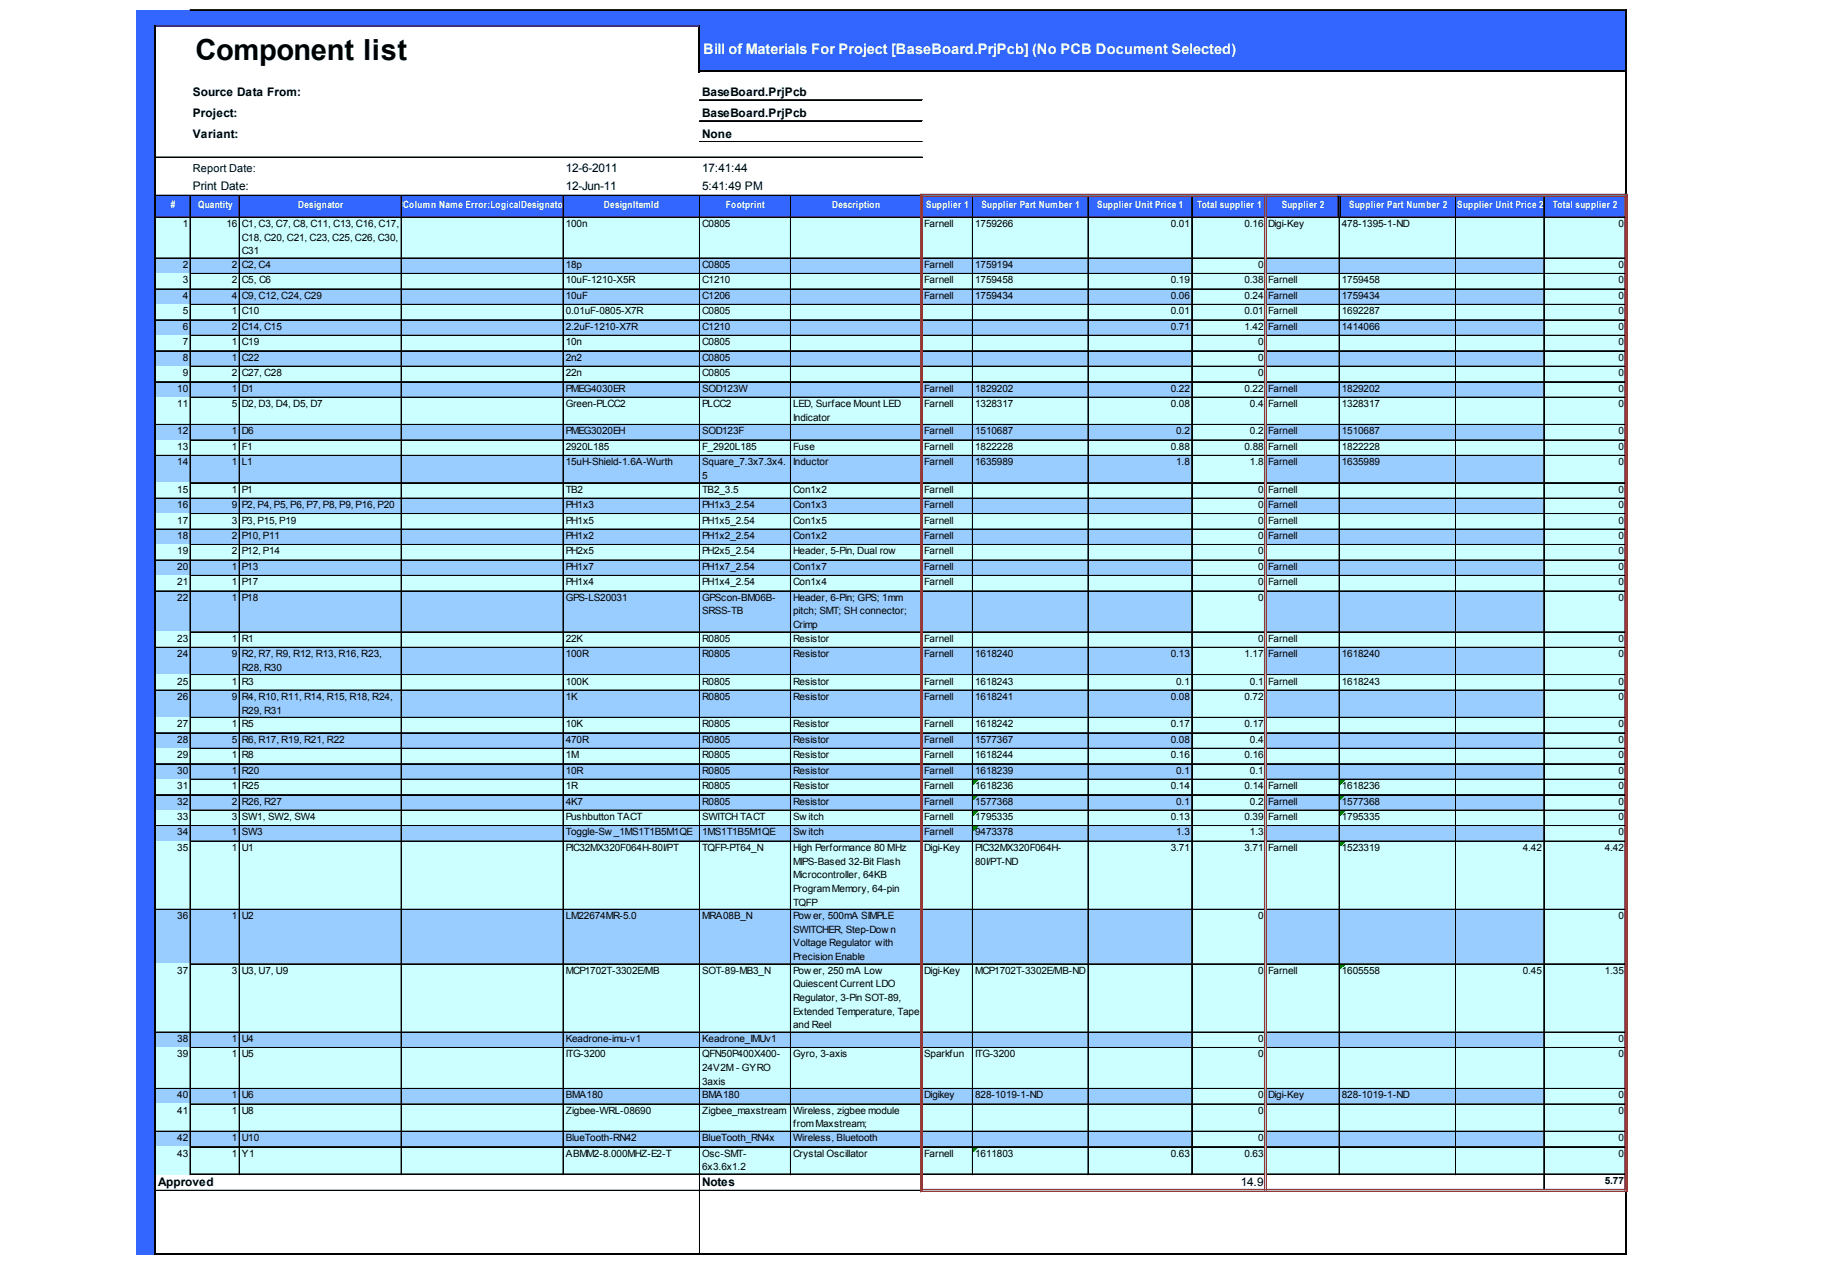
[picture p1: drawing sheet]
<svg xmlns="http://www.w3.org/2000/svg" width="291mm" height="204mm" viewBox="0 0 291 204" stroke-linecap="round" stroke-linejoin="round" font-family="sans-serif">
<defs><g id="words">
<text font-size="4.6" x="31.1" y="9.5">Component list</text>
<text font-size="2.3" fill="#fff" x="111.9" y="8.5">Bill of Materials For Project [BaseBoard.PrjPcb] (No PCB Document Selected)</text>
<g font-size="1.9">
<text x="30.7" y="15.2">Source Data From:</text>
<text x="111.7" y="15.2">BaseBoard.PrjPcb</text>
<text x="30.7" y="18.6">Project:</text>
<text x="30.7" y="21.9">Variant:</text>
<text x="111.7" y="18.6">BaseBoard.PrjPcb</text>
<text x="111.7" y="21.9">None</text>
<text x="90" y="27.4">12-6-2011</text>
<text x="111.7" y="27.4">17:41:44</text>
<text x="30.7" y="30.3">Print Date:</text>
<text x="90" y="30.3">12-Jun-11</text>
<text x="111.7" y="30.3">5:41:49 PM</text>
<text x="25.2" y="188.6">Approved</text>
<text x="111.7" y="188.6">Notes</text>
<text x="197.4" y="188.6">14.9</text>
</g>
<text font-size="1.7" x="30.7" y="27.4">Report Date:</text>
<g font-size="1.6" fill="#fff">
<text x="27.2" y="33.1">#</text>
<text x="31.5" y="33.1">Quantity</text>
<text x="47.5" y="33.1">Designator</text>
<text x="63.4" y="33.1">#Column Name Error:LogicalDesignator</text>
<text x="96.1" y="33.1">DesignItemId</text>
<text x="115.5" y="33.1">Footprint</text>
<text x="132.4" y="33.1">Description</text>
<text x="147.4" y="33.1">Supplier 1</text>
<text x="156.2" y="33.1">Supplier Part Number 1</text>
<text x="174.6" y="33.1">Supplier Unit Price 1</text>
<text x="190.5" y="33.1">Total supplier 1</text>
<text x="204" y="33.1">Supplier 2</text>
<text x="214.7" y="33.1">Supplier Part Number 2</text>
<text x="231.9" y="33.1">Supplier Unit Price 2</text>
<text x="247.1" y="33.1">Total supplier 2</text>
</g>
<g font-size="1.6">
<text x="29.1" y="36.1">1</text>
<text x="36" y="36.1">16</text>
<text x="38.5" y="36.1">C1, C3, C7, C8, C11, C13, C16, C17,</text>
<text x="38.5" y="38.3">C18, C20, C21, C23, C25, C26, C30,</text>
<text x="38.5" y="40.4">C31</text>
<text x="90" y="36.1">100n</text>
<text x="111.7" y="36.1">C0805</text>
<text x="147.1" y="36.1">Farnell</text>
<text x="155.2" y="36.1">1759266</text>
<text x="186.3" y="36.1">0.01</text>
<text x="198" y="36.1">0.16</text>
<text x="201.8" y="36.1">Digi-Key</text>
<text x="213.5" y="36.1">478-1395-1-ND</text>
<text x="257.5" y="36.1">0</text>
<text x="29.1" y="42.6">2</text>
<text x="29.1" y="45.1">3</text>
<text x="29.1" y="47.5">4</text>
<text x="36.9" y="42.6">2</text>
<text x="36.9" y="45.1">2</text>
<text x="36.9" y="47.5">4</text>
<text x="38.5" y="42.6">C2, C4</text>
<text x="38.5" y="45.1">C5, C6</text>
<text x="38.5" y="47.5">C9, C12, C24, C29</text>
<text x="90" y="42.6">18p</text>
<text x="90" y="45.1">10uF-1210-X5R</text>
<text x="90" y="47.5">10uF</text>
<text x="111.7" y="42.6">C0805</text>
<text x="111.7" y="45.1">C1210</text>
<text x="111.7" y="47.5">C1206</text>
<text x="147.1" y="42.6">Farnell</text>
<text x="147.1" y="45.1">Farnell</text>
<text x="147.1" y="47.5">Farnell</text>
<text x="155.2" y="42.6">1759194</text>
<text x="155.2" y="45.1">1759458</text>
<text x="155.2" y="47.5">1759434</text>
<text x="186.3" y="45.1">0.19</text>
<text x="186.3" y="47.5">0.06</text>
<text x="198" y="45.1">0.38</text>
<text x="198" y="47.5">0.24</text>
<text x="200.2" y="42.6">0</text>
<text x="201.8" y="45.1">Farnell</text>
<text x="201.8" y="47.5">Farnell</text>
<text x="213.5" y="45.1">1759458</text>
<text x="213.5" y="47.5">1759434</text>
<text x="257.5" y="42.6">0</text>
<text x="257.5" y="45.1">0</text>
<text x="257.5" y="47.5">0</text>
<text x="29.1" y="50">5</text>
<text x="29.1" y="52.4">6</text>
<text x="36.9" y="50">1</text>
<text x="36.9" y="52.4">2</text>
<text x="38.5" y="50">C10</text>
<text x="38.5" y="52.4">C14, C15</text>
<text x="90" y="50">0.01uF-0805-X7R</text>
<text x="90" y="52.4">2.2uF-1210-X7R</text>
<text x="111.7" y="50">C0805</text>
<text x="111.7" y="52.4">C1210</text>
<text x="186.3" y="50">0.01</text>
<text x="186.3" y="52.4">0.71</text>
<text x="198" y="50">0.01</text>
<text x="198" y="52.4">1.42</text>
<text x="201.8" y="50">Farnell</text>
<text x="201.8" y="52.4">Farnell</text>
<text x="213.5" y="50">1692287</text>
<text x="213.5" y="52.4">1414066</text>
<text x="257.5" y="50">0</text>
<text x="257.5" y="52.4">0</text>
<text x="29.1" y="54.9">7</text>
<text x="29.1" y="57.4">8</text>
<text x="29.1" y="59.8">9</text>
<text x="36.9" y="54.9">1</text>
<text x="36.9" y="57.4">1</text>
<text x="36.9" y="59.8">2</text>
<text x="38.5" y="54.9">C19</text>
<text x="38.5" y="57.4">C22</text>
<text x="38.5" y="59.8">C27, C28</text>
<text x="90" y="54.9">10n</text>
<text x="90" y="57.4">2n2</text>
<text x="90" y="59.8">22n</text>
<text x="111.7" y="54.9">C0805</text>
<text x="111.7" y="57.4">C0805</text>
<text x="111.7" y="59.8">C0805</text>
<text x="200.2" y="54.9">0</text>
<text x="200.2" y="57.4">0</text>
<text x="200.2" y="59.8">0</text>
<text x="257.5" y="54.9">0</text>
<text x="257.5" y="57.4">0</text>
<text x="257.5" y="59.8">0</text>
<text x="28.2" y="62.3">10</text>
<text x="28.2" y="64.7">11</text>
<text x="36.9" y="62.3">1</text>
<text x="36.9" y="64.7">5</text>
<text x="38.5" y="62.3">D1</text>
<text x="38.5" y="64.7">D2, D3, D4, D5, D7</text>
<text x="90" y="62.3">PMEG4030ER</text>
<text x="90" y="64.7">Green-PLCC2</text>
<text x="111.7" y="62.3">SOD123W</text>
<text x="111.7" y="64.7">PLCC2</text>
<text x="126.2" y="64.7">LED, Surface Mount LED</text>
<text x="147.1" y="62.3">Farnell</text>
<text x="147.1" y="64.7">Farnell</text>
<text x="155.2" y="62.3">1829202</text>
<text x="155.2" y="64.7">1328317</text>
<text x="186.3" y="62.3">0.22</text>
<text x="186.3" y="64.7">0.08</text>
<text x="198" y="62.3">0.22</text>
<text x="198.9" y="64.7">0.4</text>
<text x="201.8" y="62.3">Farnell</text>
<text x="201.8" y="64.7">Farnell</text>
<text x="213.5" y="62.3">1829202</text>
<text x="213.5" y="64.7">1328317</text>
<text x="257.5" y="62.3">0</text>
<text x="257.5" y="64.7">0</text>
<text x="28.2" y="69.1">12</text>
<text x="28.2" y="71.5">13</text>
<text x="36.9" y="69.1">1</text>
<text x="36.9" y="71.5">1</text>
<text x="38.5" y="69.1">D6</text>
<text x="38.5" y="71.5">F1</text>
<text x="90" y="69.1">PMEG3020EH</text>
<text x="90" y="71.5">2920L185</text>
<text x="111.7" y="69.1">SOD123F</text>
<text x="111.7" y="71.5">F_2920L185</text>
<text x="126.2" y="66.9">Indicator</text>
<text x="126.2" y="71.5">Fuse</text>
<text x="147.1" y="69.1">Farnell</text>
<text x="147.1" y="71.5">Farnell</text>
<text x="155.2" y="69.1">1510687</text>
<text x="155.2" y="71.5">1822228</text>
<text x="186.3" y="71.5">0.88</text>
<text x="187.2" y="69.1">0.2</text>
<text x="198" y="71.5">0.88</text>
<text x="198.9" y="69.1">0.2</text>
<text x="201.8" y="69.1">Farnell</text>
<text x="201.8" y="71.5">Farnell</text>
<text x="213.5" y="69.1">1510687</text>
<text x="213.5" y="71.5">1822228</text>
<text x="257.5" y="69.1">0</text>
<text x="257.5" y="71.5">0</text>
<text x="28.2" y="74">14</text>
<text x="36.9" y="74">1</text>
<text x="38.5" y="74">L1</text>
<text x="90" y="74">15uH-Shield-1.6A-Wurth</text>
<text x="111.7" y="74">Square_7.3x7.3x4.</text>
<text x="111.7" y="76.2">5</text>
<text x="126.2" y="74">Inductor</text>
<text x="147.1" y="74">Farnell</text>
<text x="155.2" y="74">1635989</text>
<text x="187.2" y="74">1.8</text>
<text x="198.9" y="74">1.8</text>
<text x="201.8" y="74">Farnell</text>
<text x="213.5" y="74">1635989</text>
<text x="257.5" y="74">0</text>
<text x="28.2" y="78.3">15</text>
<text x="28.2" y="80.8">16</text>
<text x="28.2" y="83.3">17</text>
<text x="36.9" y="78.3">1</text>
<text x="36.9" y="80.8">9</text>
<text x="36.9" y="83.3">3</text>
<text x="38.5" y="78.3">P1</text>
<text x="38.5" y="80.8">P2, P4, P5, P6, P7, P8, P9, P16, P20</text>
<text x="38.5" y="83.3">P3, P15, P19</text>
<text x="90" y="78.3">TB2</text>
<text x="90" y="80.8">PH1x3</text>
<text x="90" y="83.3">PH1x5</text>
<text x="111.7" y="78.3">TB2_3.5</text>
<text x="111.7" y="80.8">PH1x3_2.54</text>
<text x="111.7" y="83.3">PH1x5_2.54</text>
<text x="126.2" y="78.3">Con1x2</text>
<text x="126.2" y="80.8">Con1x3</text>
<text x="126.2" y="83.3">Con1x5</text>
<text x="147.1" y="78.3">Farnell</text>
<text x="147.1" y="80.8">Farnell</text>
<text x="147.1" y="83.3">Farnell</text>
<text x="200.2" y="78.3">0</text>
<text x="200.2" y="80.8">0</text>
<text x="200.2" y="83.3">0</text>
<text x="201.8" y="78.3">Farnell</text>
<text x="201.8" y="80.8">Farnell</text>
<text x="201.8" y="83.3">Farnell</text>
<text x="257.5" y="78.3">0</text>
<text x="257.5" y="80.8">0</text>
<text x="257.5" y="83.3">0</text>
<text x="28.2" y="85.7">18</text>
<text x="28.2" y="88.2">19</text>
<text x="36.9" y="85.7">2</text>
<text x="36.9" y="88.2">2</text>
<text x="38.5" y="85.7">P10, P11</text>
<text x="38.5" y="88.2">P12, P14</text>
<text x="90" y="85.7">PH1x2</text>
<text x="90" y="88.2">PH2x5</text>
<text x="111.7" y="85.7">PH1x2_2.54</text>
<text x="111.7" y="88.2">PH2x5_2.54</text>
<text x="126.2" y="85.7">Con1x2</text>
<text x="126.2" y="88.2">Header, 5-Pin, Dual row</text>
<text x="147.1" y="85.7">Farnell</text>
<text x="147.1" y="88.2">Farnell</text>
<text x="200.2" y="85.7">0</text>
<text x="200.2" y="88.2">0</text>
<text x="201.8" y="85.7">Farnell</text>
<text x="257.5" y="85.7">0</text>
<text x="257.5" y="88.2">0</text>
<text x="28.2" y="90.6">20</text>
<text x="28.2" y="93.1">21</text>
<text x="28.2" y="95.6">22</text>
<text x="36.9" y="90.6">1</text>
<text x="36.9" y="93.1">1</text>
<text x="36.9" y="95.6">1</text>
<text x="38.5" y="90.6">P13</text>
<text x="38.5" y="93.1">P17</text>
<text x="38.5" y="95.6">P18</text>
<text x="90" y="90.6">PH1x7</text>
<text x="90" y="93.1">PH1x4</text>
<text x="90" y="95.6">GPS-LS20031</text>
<text x="111.7" y="90.6">PH1x7_2.54</text>
<text x="111.7" y="93.1">PH1x4_2.54</text>
<text x="111.7" y="95.6">GPScon-BM06B-</text>
<text x="126.2" y="90.6">Con1x7</text>
<text x="126.2" y="93.1">Con1x4</text>
<text x="126.2" y="95.6">Header, 6-Pin; GPS; 1mm</text>
<text x="147.1" y="90.6">Farnell</text>
<text x="147.1" y="93.1">Farnell</text>
<text x="200.2" y="90.6">0</text>
<text x="200.2" y="93.1">0</text>
<text x="200.2" y="95.6">0</text>
<text x="201.8" y="90.6">Farnell</text>
<text x="201.8" y="93.1">Farnell</text>
<text x="257.5" y="90.6">0</text>
<text x="257.5" y="93.1">0</text>
<text x="257.5" y="95.6">0</text>
<text x="111.7" y="97.7">SRSS-TB</text>
<text x="126.2" y="97.7">pitch; SMT; SH connector;</text>
<text x="126.2" y="99.9">Crimp</text>
<text x="28.2" y="102.1">23</text>
<text x="28.2" y="104.5">24</text>
<text x="36.9" y="102.1">1</text>
<text x="36.9" y="104.5">9</text>
<text x="38.5" y="102.1">R1</text>
<text x="38.5" y="104.5">R2, R7, R9, R12, R13, R16, R23,</text>
<text x="38.5" y="106.7">R28, R30</text>
<text x="90" y="102.1">22K</text>
<text x="90" y="104.5">100R</text>
<text x="111.7" y="102.1">R0805</text>
<text x="111.7" y="104.5">R0805</text>
<text x="126.2" y="102.1">Resistor</text>
<text x="126.2" y="104.5">Resistor</text>
<text x="147.1" y="102.1">Farnell</text>
<text x="147.1" y="104.5">Farnell</text>
<text x="155.2" y="104.5">1618240</text>
<text x="186.3" y="104.5">0.13</text>
<text x="198" y="104.5">1.17</text>
<text x="200.2" y="102.1">0</text>
<text x="201.8" y="102.1">Farnell</text>
<text x="201.8" y="104.5">Farnell</text>
<text x="213.5" y="104.5">1618240</text>
<text x="257.5" y="102.1">0</text>
<text x="257.5" y="104.5">0</text>
<text x="28.2" y="108.9">25</text>
<text x="28.2" y="111.3">26</text>
<text x="36.9" y="108.9">1</text>
<text x="36.9" y="111.3">9</text>
<text x="38.5" y="108.9">R3</text>
<text x="38.5" y="111.3">R4, R10, R11, R14, R15, R18, R24,</text>
<text x="38.5" y="113.5">R29, R31</text>
<text x="90" y="108.9">100K</text>
<text x="90" y="111.3">1K</text>
<text x="111.7" y="108.9">R0805</text>
<text x="111.7" y="111.3">R0805</text>
<text x="126.2" y="108.9">Resistor</text>
<text x="126.2" y="111.3">Resistor</text>
<text x="147.1" y="108.9">Farnell</text>
<text x="147.1" y="111.3">Farnell</text>
<text x="155.2" y="108.9">1618243</text>
<text x="155.2" y="111.3">1618241</text>
<text x="186.3" y="111.3">0.08</text>
<text x="187.2" y="108.9">0.1</text>
<text x="198" y="111.3">0.72</text>
<text x="198.9" y="108.9">0.1</text>
<text x="201.8" y="108.9">Farnell</text>
<text x="213.5" y="108.9">1618243</text>
<text x="257.5" y="108.9">0</text>
<text x="257.5" y="111.3">0</text>
<text x="28.2" y="115.7">27</text>
<text x="28.2" y="118.1">28</text>
<text x="36.9" y="115.7">1</text>
<text x="36.9" y="118.1">5</text>
<text x="38.5" y="115.7">R5</text>
<text x="38.5" y="118.1">R6, R17, R19, R21, R22</text>
<text x="90" y="115.7">10K</text>
<text x="90" y="118.1">470R</text>
<text x="111.7" y="115.7">R0805</text>
<text x="111.7" y="118.1">R0805</text>
<text x="126.2" y="115.7">Resistor</text>
<text x="126.2" y="118.1">Resistor</text>
<text x="147.1" y="115.7">Farnell</text>
<text x="147.1" y="118.1">Farnell</text>
<text x="155.2" y="115.7">1618242</text>
<text x="155.2" y="118.1">1577367</text>
<text x="186.3" y="115.7">0.17</text>
<text x="186.3" y="118.1">0.08</text>
<text x="198" y="115.7">0.17</text>
<text x="198.9" y="118.1">0.4</text>
<text x="257.5" y="115.7">0</text>
<text x="257.5" y="118.1">0</text>
<text x="28.2" y="120.6">29</text>
<text x="28.2" y="123">30</text>
<text x="28.2" y="125.5">31</text>
<text x="36.9" y="120.6">1</text>
<text x="36.9" y="123">1</text>
<text x="36.9" y="125.5">1</text>
<text x="38.5" y="120.6">R8</text>
<text x="38.5" y="123">R20</text>
<text x="38.5" y="125.5">R25</text>
<text x="90" y="120.6">1M</text>
<text x="90" y="123">10R</text>
<text x="90" y="125.5">1R</text>
<text x="111.7" y="120.6">R0805</text>
<text x="111.7" y="123">R0805</text>
<text x="111.7" y="125.5">R0805</text>
<text x="126.2" y="120.6">Resistor</text>
<text x="126.2" y="123">Resistor</text>
<text x="126.2" y="125.5">Resistor</text>
<text x="147.1" y="120.6">Farnell</text>
<text x="147.1" y="123">Farnell</text>
<text x="147.1" y="125.5">Farnell</text>
<text x="155.2" y="120.6">1618244</text>
<text x="155.2" y="123">1618239</text>
<text x="155.2" y="125.5">1618236</text>
<text x="186.3" y="120.6">0.16</text>
<text x="186.3" y="125.5">0.14</text>
<text x="187.2" y="123">0.1</text>
<text x="198" y="120.6">0.16</text>
<text x="198" y="125.5">0.14</text>
<text x="198.9" y="123">0.1</text>
<text x="201.8" y="125.5">Farnell</text>
<text x="213.5" y="125.5">1618236</text>
<text x="257.5" y="120.6">0</text>
<text x="257.5" y="123">0</text>
<text x="257.5" y="125.5">0</text>
<text x="28.2" y="128">32</text>
<text x="28.2" y="130.4">33</text>
<text x="36.9" y="128">2</text>
<text x="36.9" y="130.4">3</text>
<text x="38.5" y="128">R26, R27</text>
<text x="38.5" y="130.4">SW1, SW2, SW4</text>
<text x="90" y="128">4K7</text>
<text x="90" y="130.4">Pushbutton TACT</text>
<text x="111.7" y="128">R0805</text>
<text x="111.7" y="130.4">SWITCHTACT</text>
<text x="126.2" y="128">Resistor</text>
<text x="126.2" y="130.4">Sw itch</text>
<text x="147.1" y="128">Farnell</text>
<text x="147.1" y="130.4">Farnell</text>
<text x="155.2" y="128">1577368</text>
<text x="155.2" y="130.4">1795335</text>
<text x="186.3" y="130.4">0.13</text>
<text x="187.2" y="128">0.1</text>
<text x="198" y="130.4">0.39</text>
<text x="198.9" y="128">0.2</text>
<text x="201.8" y="128">Farnell</text>
<text x="201.8" y="130.4">Farnell</text>
<text x="213.5" y="128">1577368</text>
<text x="213.5" y="130.4">1795335</text>
<text x="257.5" y="128">0</text>
<text x="257.5" y="130.4">0</text>
<text x="28.2" y="132.9">34</text>
<text x="28.2" y="135.3">35</text>
<text x="36.9" y="132.9">1</text>
<text x="36.9" y="135.3">1</text>
<text x="38.5" y="132.9">SW3</text>
<text x="38.5" y="135.3">U1</text>
<text x="90" y="132.9">Toggle-Sw _1MS1T1B5M1QE</text>
<text x="90" y="135.3">PIC32MX320F064H-80I/PT</text>
<text x="111.7" y="132.9">1MS1T1B5M1QE</text>
<text x="111.7" y="135.3">TQFP-PT64_N</text>
<text x="126.2" y="132.9">Sw itch</text>
<text x="126.2" y="135.3">High Performance 80 MHz</text>
<text x="126.2" y="137.5">MIPS-Based 32-Bit Flash</text>
<text x="147.1" y="132.9">Farnell</text>
<text x="147.1" y="135.3">Digi-Key</text>
<text x="155.2" y="132.9">9473378</text>
<text x="155.2" y="135.3">PIC32MX320F064H-</text>
<text x="155.2" y="137.5">80I/PT-ND</text>
<text x="186.3" y="135.3">3.71</text>
<text x="187.2" y="132.9">1.3</text>
<text x="198" y="135.3">3.71</text>
<text x="198.9" y="132.9">1.3</text>
<text x="201.8" y="135.3">Farnell</text>
<text x="213.5" y="135.3">1523319</text>
<text x="242.3" y="135.3">4.42</text>
<text x="255.4" y="135.3">4.42</text>
<text x="257.5" y="132.9">0</text>
<text x="126.2" y="139.7">Microcontroller, 64KB</text>
<text x="126.2" y="141.9">ProgramMemory, 64-pin</text>
<text x="28.2" y="146.2">36</text>
<text x="36.9" y="146.2">1</text>
<text x="38.5" y="146.2">U2</text>
<text x="90" y="146.2">LM22674MR-5.0</text>
<text x="111.7" y="146.2">MRA08B_N</text>
<text x="126.2" y="144">TQFP</text>
<text x="126.2" y="146.2">Pow er, 500mA SIMPLE</text>
<text x="126.2" y="148.4">SWITCHER, Step-Dow n</text>
<text x="200.2" y="146.2">0</text>
<text x="257.5" y="146.2">0</text>
<text x="28.2" y="154.9">37</text>
<text x="36.9" y="154.9">3</text>
<text x="38.5" y="154.9">U3, U7, U9</text>
<text x="90" y="154.9">MCP1702T-3302E/MB</text>
<text x="111.7" y="154.9">SOT-89-MB3_N</text>
<text x="126.2" y="150.5">Voltage Regulator with</text>
<text x="126.2" y="152.7">Precision Enable</text>
<text x="126.2" y="154.9">Pow er, 250 mA Low</text>
<text x="147.1" y="154.9">Digi-Key</text>
<text x="155.2" y="154.9">MCP1702T-3302E/MB-ND</text>
<text x="200.2" y="154.9">0</text>
<text x="201.8" y="154.9">Farnell</text>
<text x="213.5" y="154.9">1605558</text>
<text x="242.3" y="154.9">0.45</text>
<text x="255.4" y="154.9">1.35</text>
<text x="126.2" y="157">Quiescent Current LDO</text>
<text x="126.2" y="159.2">Regulator, 3-Pin SOT-89,</text>
<text x="126.2" y="161.4">Extended Temperature, Tape</text>
<text x="28.2" y="165.7">38</text>
<text x="36.9" y="165.7">1</text>
<text x="38.5" y="165.7">U4</text>
<text x="90" y="165.7">Keadrone-imu-v1</text>
<text x="111.7" y="165.7">Keadrone_IMUv1</text>
<text x="126.2" y="163.6">and Reel</text>
<text x="200.2" y="165.7">0</text>
<text x="257.5" y="165.7">0</text>
<text x="28.2" y="168.2">39</text>
<text x="36.9" y="168.2">1</text>
<text x="38.5" y="168.2">U5</text>
<text x="90" y="168.2">ITG-3200</text>
<text x="111.7" y="168.2">QFN50P400X400-</text>
<text x="111.7" y="170.4">24V2M - GYRO</text>
<text x="111.7" y="172.5">3axis</text>
<text x="126.2" y="168.2">Gyro, 3-axis</text>
<text x="147.1" y="168.2">Sparkfun</text>
<text x="155.2" y="168.2">ITG-3200</text>
<text x="200.2" y="168.2">0</text>
<text x="257.5" y="168.2">0</text>
<text x="28.2" y="174.7">40</text>
<text x="28.2" y="177.2">41</text>
<text x="36.9" y="174.7">1</text>
<text x="36.9" y="177.2">1</text>
<text x="38.5" y="174.7">U6</text>
<text x="38.5" y="177.2">U8</text>
<text x="90" y="174.7">BMA180</text>
<text x="90" y="177.2">Zigbee-WRL-08690</text>
<text x="111.7" y="174.7">BMA180</text>
<text x="111.7" y="177.2">Zigbee_maxstream</text>
<text x="126.2" y="177.2">Wireless, zigbee module</text>
<text x="126.2" y="179.3">fromMaxstream;</text>
<text x="147.1" y="174.7">Digikey</text>
<text x="155.2" y="174.7">828-1019-1-ND</text>
<text x="200.2" y="174.7">0</text>
<text x="200.2" y="177.2">0</text>
<text x="201.8" y="174.7">Digi-Key</text>
<text x="213.5" y="174.7">828-1019-1-ND</text>
<text x="257.5" y="174.7">0</text>
<text x="257.5" y="177.2">0</text>
<text x="28.2" y="181.5">42</text>
<text x="28.2" y="184">43</text>
<text x="36.9" y="181.5">1</text>
<text x="36.9" y="184">1</text>
<text x="38.5" y="181.5">U10</text>
<text x="38.5" y="184">Y1</text>
<text x="90" y="181.5">BlueTooth-RN42</text>
<text x="90" y="184">ABMM2-8.000MHZ-E2-T</text>
<text x="111.7" y="181.5">BlueTooth_RN4x</text>
<text x="111.7" y="184">Osc-SMT-</text>
<text x="126.2" y="181.5">Wireless, Bluetooth</text>
<text x="126.2" y="184">Crystal Oscillator</text>
<text x="147.1" y="184">Farnell</text>
<text x="155.2" y="184">1611803</text>
<text x="186.3" y="184">0.63</text>
<text x="198" y="184">0.63</text>
<text x="200.2" y="181.5">0</text>
<text x="257.5" y="181.5">0</text>
<text x="257.5" y="184">0</text>
<text x="111.7" y="186.1">6x3.6x1.2</text>
<text x="255.4" y="188.3">5.77</text>
</g>
</g></defs>
<g fill="#36f">
<path d="M21.6 1.6h237.2v2.7h-237.2z"/>
<path d="M21.6 4.1h3.3v7.4h-3.3z"/>
</g>
<path d="M24.7 4.1h86.7v7.4h-86.7z" fill="#fff"/>
<g fill="#36f">
<path d="M111.3 4.1h147.5v7.4h-147.5z"/>
<path d="M21.6 11.4h3.3v19.8h-3.3z"/>
</g>
<path d="M24.7 11.4h234.1v19.8h-234.1z" fill="#fff"/>
<g fill="#36f">
<path d="M21.6 31h237.2v3.7h-237.2z"/>
<path d="M21.6 34.5h3.3v6.7h-3.3z"/>
</g>
<path d="M24.7 34.5h234.1v6.7h-234.1z" fill="#cff"/>
<path d="M21.6 41h3.3v2.6h-3.3z" fill="#36f"/>
<path d="M24.7 41h165.1v2.6h-165.1z" fill="#9cf"/>
<path d="M189.6 41h11.9v2.6h-11.9z" fill="#cff"/>
<path d="M201.4 41h44.4v2.6h-44.4z" fill="#9cf"/>
<path d="M245.7 41h13.1v2.6h-13.1z" fill="#cff"/>
<path d="M21.6 43.5h3.3v2.6h-3.3z" fill="#36f"/>
<path d="M24.7 43.5h234.1v2.6h-234.1z" fill="#cff"/>
<path d="M21.6 45.9h3.3v2.6h-3.3z" fill="#36f"/>
<path d="M24.7 45.9h165.1v2.6h-165.1z" fill="#9cf"/>
<path d="M189.6 45.9h11.9v2.6h-11.9z" fill="#cff"/>
<path d="M201.4 45.9h44.4v2.6h-44.4z" fill="#9cf"/>
<path d="M245.7 45.9h13.1v2.6h-13.1z" fill="#cff"/>
<path d="M21.6 48.4h3.3v2.6h-3.3z" fill="#36f"/>
<path d="M24.7 48.4h234.1v2.6h-234.1z" fill="#cff"/>
<path d="M21.6 50.9h3.3v2.6h-3.3z" fill="#36f"/>
<path d="M24.7 50.9h165.1v2.6h-165.1z" fill="#9cf"/>
<path d="M189.6 50.9h11.9v2.6h-11.9z" fill="#cff"/>
<path d="M201.4 50.9h44.4v2.6h-44.4z" fill="#9cf"/>
<path d="M245.7 50.9h13.1v2.6h-13.1z" fill="#cff"/>
<path d="M21.6 53.3h3.3v2.6h-3.3z" fill="#36f"/>
<path d="M24.7 53.3h234.1v2.6h-234.1z" fill="#cff"/>
<path d="M21.6 55.8h3.3v2.6h-3.3z" fill="#36f"/>
<path d="M24.7 55.8h165.1v2.6h-165.1z" fill="#9cf"/>
<path d="M189.6 55.8h11.9v2.6h-11.9z" fill="#cff"/>
<path d="M201.4 55.8h44.4v2.6h-44.4z" fill="#9cf"/>
<path d="M245.7 55.8h13.1v2.6h-13.1z" fill="#cff"/>
<path d="M21.6 58.2h3.3v2.6h-3.3z" fill="#36f"/>
<path d="M24.7 58.2h234.1v2.6h-234.1z" fill="#cff"/>
<path d="M21.6 60.7h3.3v2.6h-3.3z" fill="#36f"/>
<path d="M24.7 60.7h165.1v2.6h-165.1z" fill="#9cf"/>
<path d="M189.6 60.7h11.9v2.6h-11.9z" fill="#cff"/>
<path d="M201.4 60.7h44.4v2.6h-44.4z" fill="#9cf"/>
<path d="M245.7 60.7h13.1v2.6h-13.1z" fill="#cff"/>
<path d="M21.6 63.2h3.3v4.4h-3.3z" fill="#36f"/>
<path d="M24.7 63.2h234.1v4.4h-234.1z" fill="#cff"/>
<path d="M21.6 67.5h3.3v2.6h-3.3z" fill="#36f"/>
<path d="M24.7 67.5h165.1v2.6h-165.1z" fill="#9cf"/>
<path d="M189.6 67.5h11.9v2.6h-11.9z" fill="#cff"/>
<path d="M201.4 67.5h44.4v2.6h-44.4z" fill="#9cf"/>
<path d="M245.7 67.5h13.1v2.6h-13.1z" fill="#cff"/>
<path d="M21.6 70h3.3v2.6h-3.3z" fill="#36f"/>
<path d="M24.7 70h234.1v2.6h-234.1z" fill="#cff"/>
<path d="M21.6 72.4h3.3v4.5h-3.3z" fill="#36f"/>
<path d="M24.7 72.4h165.1v4.5h-165.1z" fill="#9cf"/>
<path d="M189.6 72.4h11.9v4.5h-11.9z" fill="#cff"/>
<path d="M201.4 72.4h44.4v4.5h-44.4z" fill="#9cf"/>
<path d="M245.7 72.4h13.1v4.5h-13.1z" fill="#cff"/>
<path d="M21.6 76.8h3.3v2.6h-3.3z" fill="#36f"/>
<path d="M24.7 76.8h234.1v2.6h-234.1z" fill="#cff"/>
<path d="M21.6 79.2h3.3v2.6h-3.3z" fill="#36f"/>
<path d="M24.7 79.2h165.1v2.6h-165.1z" fill="#9cf"/>
<path d="M189.6 79.2h11.9v2.6h-11.9z" fill="#cff"/>
<path d="M201.4 79.2h44.4v2.6h-44.4z" fill="#9cf"/>
<path d="M245.7 79.2h13.1v2.6h-13.1z" fill="#cff"/>
<path d="M21.6 81.7h3.3v2.6h-3.3z" fill="#36f"/>
<path d="M24.7 81.7h234.1v2.6h-234.1z" fill="#cff"/>
<path d="M21.6 84.1h3.3v2.6h-3.3z" fill="#36f"/>
<path d="M24.7 84.1h165.1v2.6h-165.1z" fill="#9cf"/>
<path d="M189.6 84.1h11.9v2.6h-11.9z" fill="#cff"/>
<path d="M201.4 84.1h44.4v2.6h-44.4z" fill="#9cf"/>
<path d="M245.7 84.1h13.1v2.6h-13.1z" fill="#cff"/>
<path d="M21.6 86.6h3.3v2.6h-3.3z" fill="#36f"/>
<path d="M24.7 86.6h234.1v2.6h-234.1z" fill="#cff"/>
<path d="M21.6 89.1h3.3v2.6h-3.3z" fill="#36f"/>
<path d="M24.7 89.1h165.1v2.6h-165.1z" fill="#9cf"/>
<path d="M189.6 89.1h11.9v2.6h-11.9z" fill="#cff"/>
<path d="M201.4 89.1h44.4v2.6h-44.4z" fill="#9cf"/>
<path d="M245.7 89.1h13.1v2.6h-13.1z" fill="#cff"/>
<path d="M21.6 91.5h3.3v2.6h-3.3z" fill="#36f"/>
<path d="M24.7 91.5h234.1v2.6h-234.1z" fill="#cff"/>
<path d="M21.6 94h3.3v6.6h-3.3z" fill="#36f"/>
<path d="M24.7 94h165.1v6.6h-165.1z" fill="#9cf"/>
<path d="M189.6 94h11.9v6.6h-11.9z" fill="#cff"/>
<path d="M201.4 94h44.4v6.6h-44.4z" fill="#9cf"/>
<path d="M245.7 94h13.1v6.6h-13.1z" fill="#cff"/>
<path d="M21.6 100.5h3.3v2.6h-3.3z" fill="#36f"/>
<path d="M24.7 100.5h234.1v2.6h-234.1z" fill="#cff"/>
<path d="M21.6 102.9h3.3v4.5h-3.3z" fill="#36f"/>
<path d="M24.7 102.9h165.1v4.5h-165.1z" fill="#9cf"/>
<path d="M189.6 102.9h11.9v4.5h-11.9z" fill="#cff"/>
<path d="M201.4 102.9h44.4v4.5h-44.4z" fill="#9cf"/>
<path d="M245.7 102.9h13.1v4.5h-13.1z" fill="#cff"/>
<path d="M21.6 107.3h3.3v2.6h-3.3z" fill="#36f"/>
<path d="M24.7 107.3h234.1v2.6h-234.1z" fill="#cff"/>
<path d="M21.6 109.7h3.3v4.5h-3.3z" fill="#36f"/>
<path d="M24.7 109.7h165.1v4.5h-165.1z" fill="#9cf"/>
<path d="M189.6 109.7h11.9v4.5h-11.9z" fill="#cff"/>
<path d="M201.4 109.7h44.4v4.5h-44.4z" fill="#9cf"/>
<path d="M245.7 109.7h13.1v4.5h-13.1z" fill="#cff"/>
<path d="M21.6 114.1h3.3v2.6h-3.3z" fill="#36f"/>
<path d="M24.7 114.1h234.1v2.6h-234.1z" fill="#cff"/>
<path d="M21.6 116.5h3.3v2.6h-3.3z" fill="#36f"/>
<path d="M24.7 116.5h165.1v2.6h-165.1z" fill="#9cf"/>
<path d="M189.6 116.5h11.9v2.6h-11.9z" fill="#cff"/>
<path d="M201.4 116.5h44.4v2.6h-44.4z" fill="#9cf"/>
<path d="M245.7 116.5h13.1v2.6h-13.1z" fill="#cff"/>
<path d="M21.6 119h3.3v2.6h-3.3z" fill="#36f"/>
<path d="M24.7 119h234.1v2.6h-234.1z" fill="#cff"/>
<path d="M21.6 121.5h3.3v2.6h-3.3z" fill="#36f"/>
<path d="M24.7 121.5h165.1v2.6h-165.1z" fill="#9cf"/>
<path d="M189.6 121.5h11.9v2.6h-11.9z" fill="#cff"/>
<path d="M201.4 121.5h44.4v2.6h-44.4z" fill="#9cf"/>
<path d="M245.7 121.5h13.1v2.6h-13.1z" fill="#cff"/>
<path d="M21.6 123.9h3.3v2.6h-3.3z" fill="#36f"/>
<path d="M24.7 123.9h234.1v2.6h-234.1z" fill="#cff"/>
<path d="M154.9 124.1h.7" fill="none" stroke="#008000" stroke-width=".16"/>
<path d="M154.9 124.1h.7v.1h-.7z" fill="#008000"/>
<path d="M154.9 124.2h.6" fill="none" stroke="#008000" stroke-width=".16"/>
<path d="M154.9 124.2h.6v.2h-.6z" fill="#008000"/>
<path d="M154.9 124.4h.4" fill="none" stroke="#008000" stroke-width=".16"/>
<path d="M154.9 124.4h.4v.1h-.4z" fill="#008000"/>
<path d="M154.9 124.5h.3" fill="none" stroke="#008000" stroke-width=".16"/>
<path d="M154.9 124.5h.3v.1h-.3z" fill="#008000"/>
<path d="M154.9 124.6h.1" fill="none" stroke="#008000" stroke-width=".16"/>
<path d="M154.9 124.6h.1v.2h-.1z" fill="#008000"/>
<path d="M213.2 124.1h.7" fill="none" stroke="#008000" stroke-width=".16"/>
<path d="M213.2 124.1h.7v.1h-.7z" fill="#008000"/>
<path d="M213.2 124.2h.6" fill="none" stroke="#008000" stroke-width=".16"/>
<path d="M213.2 124.2h.6v.2h-.6z" fill="#008000"/>
<path d="M213.2 124.4h.5" fill="none" stroke="#008000" stroke-width=".16"/>
<path d="M213.2 124.4h.5v.1h-.5z" fill="#008000"/>
<path d="M213.2 124.5h.3" fill="none" stroke="#008000" stroke-width=".16"/>
<path d="M213.2 124.5h.3v.1h-.3z" fill="#008000"/>
<path d="M213.2 124.6h.2" fill="none" stroke="#008000" stroke-width=".16"/>
<path d="M213.2 124.6h.2v.2h-.2z" fill="#008000"/>
<path d="M21.6 126.4h3.3v2.6h-3.3z" fill="#36f"/>
<path d="M24.7 126.4h165.1v2.6h-165.1z" fill="#9cf"/>
<path d="M189.6 126.4h11.9v2.6h-11.9z" fill="#cff"/>
<path d="M201.4 126.4h44.4v2.6h-44.4z" fill="#9cf"/>
<path d="M245.7 126.4h13.1v2.6h-13.1z" fill="#cff"/>
<path d="M154.9 126.5h.7" fill="none" stroke="#008000" stroke-width=".16"/>
<path d="M154.9 126.5h.7v.2h-.7z" fill="#008000"/>
<path d="M154.9 126.7h.6" fill="none" stroke="#008000" stroke-width=".16"/>
<path d="M154.9 126.7h.6v.1h-.6z" fill="#008000"/>
<path d="M154.9 126.8h.4" fill="none" stroke="#008000" stroke-width=".16"/>
<path d="M154.9 126.8h.4v.2h-.4z" fill="#008000"/>
<path d="M154.9 127h.3" fill="none" stroke="#008000" stroke-width=".16"/>
<path d="M154.9 127h.3v.1h-.3z" fill="#008000"/>
<path d="M154.9 127.1h.1" fill="none" stroke="#008000" stroke-width=".16"/>
<path d="M154.9 127.1h.1v.2h-.1z" fill="#008000"/>
<path d="M213.2 126.5h.7" fill="none" stroke="#008000" stroke-width=".16"/>
<path d="M213.2 126.5h.7v.2h-.7z" fill="#008000"/>
<path d="M213.2 126.7h.6" fill="none" stroke="#008000" stroke-width=".16"/>
<path d="M213.2 126.7h.6v.1h-.6z" fill="#008000"/>
<path d="M213.2 126.8h.5" fill="none" stroke="#008000" stroke-width=".16"/>
<path d="M213.2 126.8h.5v.2h-.5z" fill="#008000"/>
<path d="M213.2 127h.3" fill="none" stroke="#008000" stroke-width=".16"/>
<path d="M213.2 127h.3v.1h-.3z" fill="#008000"/>
<path d="M213.2 127.1h.2" fill="none" stroke="#008000" stroke-width=".16"/>
<path d="M213.2 127.1h.2v.2h-.2z" fill="#008000"/>
<path d="M21.6 128.8h3.3v2.6h-3.3z" fill="#36f"/>
<path d="M24.7 128.8h234.1v2.6h-234.1z" fill="#cff"/>
<path d="M154.9 129h.7" fill="none" stroke="#008000" stroke-width=".16"/>
<path d="M154.9 129h.7v.1h-.7z" fill="#008000"/>
<path d="M154.9 129.1h.6" fill="none" stroke="#008000" stroke-width=".16"/>
<path d="M154.9 129.1h.6v.2h-.6z" fill="#008000"/>
<path d="M154.9 129.3h.4" fill="none" stroke="#008000" stroke-width=".16"/>
<path d="M154.9 129.3h.4v.1h-.4z" fill="#008000"/>
<path d="M154.9 129.4h.3" fill="none" stroke="#008000" stroke-width=".16"/>
<path d="M154.9 129.4h.3v.2h-.3z" fill="#008000"/>
<path d="M154.9 129.6h.1" fill="none" stroke="#008000" stroke-width=".16"/>
<path d="M154.9 129.6h.1v.1h-.1z" fill="#008000"/>
<path d="M213.2 129h.7" fill="none" stroke="#008000" stroke-width=".16"/>
<path d="M213.2 129h.7v.1h-.7z" fill="#008000"/>
<path d="M213.2 129.1h.6" fill="none" stroke="#008000" stroke-width=".16"/>
<path d="M213.2 129.1h.6v.2h-.6z" fill="#008000"/>
<path d="M213.2 129.3h.5" fill="none" stroke="#008000" stroke-width=".16"/>
<path d="M213.2 129.3h.5v.1h-.5z" fill="#008000"/>
<path d="M213.2 129.4h.3" fill="none" stroke="#008000" stroke-width=".16"/>
<path d="M213.2 129.4h.3v.2h-.3z" fill="#008000"/>
<path d="M213.2 129.6h.2" fill="none" stroke="#008000" stroke-width=".16"/>
<path d="M213.2 129.6h.2v.1h-.2z" fill="#008000"/>
<path d="M21.6 131.3h3.3v2.6h-3.3z" fill="#36f"/>
<path d="M24.7 131.3h165.1v2.6h-165.1z" fill="#9cf"/>
<path d="M189.6 131.3h11.9v2.6h-11.9z" fill="#cff"/>
<path d="M201.4 131.3h44.4v2.6h-44.4z" fill="#9cf"/>
<path d="M245.7 131.3h13.1v2.6h-13.1z" fill="#cff"/>
<path d="M154.9 131.4h.7" fill="none" stroke="#008000" stroke-width=".16"/>
<path d="M154.9 131.4h.7v.2h-.7z" fill="#008000"/>
<path d="M154.9 131.6h.6" fill="none" stroke="#008000" stroke-width=".16"/>
<path d="M154.9 131.6h.6v.1h-.6z" fill="#008000"/>
<path d="M154.9 131.7h.4" fill="none" stroke="#008000" stroke-width=".16"/>
<path d="M154.9 131.7h.4v.2h-.4z" fill="#008000"/>
<path d="M154.9 131.9h.3" fill="none" stroke="#008000" stroke-width=".16"/>
<path d="M154.9 131.9h.3v.1h-.3z" fill="#008000"/>
<path d="M154.9 132h.1" fill="none" stroke="#008000" stroke-width=".16"/>
<path d="M154.9 132h.1v.2h-.1z" fill="#008000"/>
<path d="M21.6 133.8h3.3v11h-3.3z" fill="#36f"/>
<path d="M24.7 133.8h234.1v11h-234.1z" fill="#cff"/>
<path d="M213.2 133.9h.7" fill="none" stroke="#008000" stroke-width=".16"/>
<path d="M213.2 133.9h.7v.2h-.7z" fill="#008000"/>
<path d="M213.2 134.1h.6" fill="none" stroke="#008000" stroke-width=".16"/>
<path d="M213.2 134.1h.6v.1h-.6z" fill="#008000"/>
<path d="M213.2 134.2h.5" fill="none" stroke="#008000" stroke-width=".16"/>
<path d="M213.2 134.2h.5v.1h-.5z" fill="#008000"/>
<path d="M213.2 134.3h.3" fill="none" stroke="#008000" stroke-width=".16"/>
<path d="M213.2 134.3h.3v.2h-.3z" fill="#008000"/>
<path d="M213.2 134.5h.2" fill="none" stroke="#008000" stroke-width=".16"/>
<path d="M213.2 134.5h.2v.1h-.2z" fill="#008000"/>
<path d="M21.6 144.6h3.3v8.8h-3.3z" fill="#36f"/>
<path d="M24.7 144.6h165.1v8.8h-165.1z" fill="#9cf"/>
<path d="M189.6 144.6h11.9v8.8h-11.9z" fill="#cff"/>
<path d="M201.4 144.6h44.4v8.8h-44.4z" fill="#9cf"/>
<path d="M245.7 144.6h13.1v8.8h-13.1z" fill="#cff"/>
<path d="M21.6 153.3h3.3v11h-3.3z" fill="#36f"/>
<path d="M24.7 153.3h234.1v11h-234.1z" fill="#cff"/>
<path d="M213.2 153.4h.7" fill="none" stroke="#008000" stroke-width=".16"/>
<path d="M213.2 153.4h.7v.2h-.7z" fill="#008000"/>
<path d="M213.2 153.6h.6" fill="none" stroke="#008000" stroke-width=".16"/>
<path d="M213.2 153.6h.6v.1h-.6z" fill="#008000"/>
<path d="M213.2 153.7h.5" fill="none" stroke="#008000" stroke-width=".16"/>
<path d="M213.2 153.7h.5v.2h-.5z" fill="#008000"/>
<path d="M213.2 153.9h.3" fill="none" stroke="#008000" stroke-width=".16"/>
<path d="M213.2 153.9h.3v.1h-.3z" fill="#008000"/>
<path d="M213.2 154h.2" fill="none" stroke="#008000" stroke-width=".16"/>
<path d="M213.2 154h.2v.2h-.2z" fill="#008000"/>
<path d="M21.6 164.1h3.3v2.6h-3.3z" fill="#36f"/>
<path d="M24.7 164.1h165.1v2.6h-165.1z" fill="#9cf"/>
<path d="M189.6 164.1h11.9v2.6h-11.9z" fill="#cff"/>
<path d="M201.4 164.1h44.4v2.6h-44.4z" fill="#9cf"/>
<path d="M245.7 164.1h13.1v2.6h-13.1z" fill="#cff"/>
<path d="M21.6 166.6h3.3v6.7h-3.3z" fill="#36f"/>
<path d="M24.7 166.6h234.1v6.7h-234.1z" fill="#cff"/>
<path d="M21.6 173.1h3.3v2.6h-3.3z" fill="#36f"/>
<path d="M24.7 173.1h165.1v2.6h-165.1z" fill="#9cf"/>
<path d="M189.6 173.1h11.9v2.6h-11.9z" fill="#cff"/>
<path d="M201.4 173.1h44.4v2.6h-44.4z" fill="#9cf"/>
<path d="M245.7 173.1h13.1v2.6h-13.1z" fill="#cff"/>
<path d="M21.6 175.6h3.3v4.5h-3.3z" fill="#36f"/>
<path d="M24.7 175.6h234.1v4.5h-234.1z" fill="#cff"/>
<path d="M21.6 179.9h3.3v2.6h-3.3z" fill="#36f"/>
<path d="M24.7 179.9h165.1v2.6h-165.1z" fill="#9cf"/>
<path d="M189.6 179.9h11.9v2.6h-11.9z" fill="#cff"/>
<path d="M201.4 179.9h44.4v2.6h-44.4z" fill="#9cf"/>
<path d="M245.7 179.9h13.1v2.6h-13.1z" fill="#cff"/>
<path d="M21.6 182.4h3.3v4.5h-3.3z" fill="#36f"/>
<path d="M24.7 182.4h234.1v4.5h-234.1z" fill="#cff"/>
<path d="M154.9 182.5h.7" fill="none" stroke="#008000" stroke-width=".16"/>
<path d="M154.9 182.5h.7v.2h-.7z" fill="#008000"/>
<path d="M154.9 182.7h.6" fill="none" stroke="#008000" stroke-width=".16"/>
<path d="M154.9 182.7h.6v.1h-.6z" fill="#008000"/>
<path d="M154.9 182.8h.4" fill="none" stroke="#008000" stroke-width=".16"/>
<path d="M154.9 182.8h.4v.2h-.4z" fill="#008000"/>
<path d="M154.9 183h.3" fill="none" stroke="#008000" stroke-width=".16"/>
<path d="M154.9 183h.3v.1h-.3z" fill="#008000"/>
<path d="M154.9 183.1h.1" fill="none" stroke="#008000" stroke-width=".16"/>
<path d="M154.9 183.1h.1v.1h-.1z" fill="#008000"/>
<path d="M21.6 186.7h3.3v2.8h-3.3z" fill="#36f"/>
<path d="M245.7 186.7h13.1v2.8h-13.1z" fill="#fff"/>
<path d="M21.6 189.3h3.3v10.3h-3.3z" fill="#36f"/>
<path d="M111.3 4v7.5" fill="none" stroke="#000" stroke-width=".29"/>
<path d="M24.9 31h121.6M24.9 31.1h121.6" fill="none" stroke="#000" stroke-width=".16"/>
<path d="M146.5 30.9h.4" fill="none" stroke="#953735" stroke-width=".16"/>
<path d="M146.5 30.9h.4v.1h-.4z" fill="#953735"/>
<path d="M146.8 31.2h.1" fill="none" stroke="#953735" stroke-width=".16"/>
<path d="M146.8 31.2h.1v.1h-.1z" fill="#953735"/>
<path d="M201.2 31.2h.2" fill="none" stroke="#953735" stroke-width=".16"/>
<path d="M201.2 31.2h.2v.1h-.2z" fill="#953735"/>
<path d="M146.9 30.9h54.7M146.9 31h54.3M146.9 31.2h54.3M146.9 31.3h54.3" fill="none" stroke="#953735" stroke-width=".16"/>
<path d="M201.2 30.9h.4v.1h-.4z" fill="#953735"/>
<path d="M201.6 30.9h11.8M201.6 31h11.3M201.6 31.2h11.3M201.6 31.3h11.3" fill="none" stroke="#953735" stroke-width=".16"/>
<path d="M212.9 30.9h.5v.1h-.5z" fill="#953735"/>
<path d="M201.5 31.2h.1" fill="none" stroke="#953735" stroke-width=".16"/>
<path d="M201.5 31.2h.1v.1h-.1z" fill="#953735"/>
<g fill="none" stroke="#000" stroke-width=".16">
<path d="M24.9 34.5h121.6M24.9 34.6h121.6M146.9 34.5h54.3M146.9 34.6h54.3M212.9 31.3v3.2M213 31.3v3.2M213.2 31.3v3.2M213.3 31.3v3.2M24.9 41h5.3M24.9 41.1h5.3M24.9 45.9h5.3M24.9 46h5.3"/>
<path d="M24.9 50.9h5.3M24.9 55.8h5.3M24.9 55.9h5.3M30.4 41h7.7M30.4 41.1h7.7M30.4 43.5h7.7M30.4 43.6h7.7M30.4 45.9h7.7M30.4 46h7.7M30.4 48.4h7.7M30.4 48.5h7.7M30.4 50.9h7.7"/>
<path d="M30.4 53.3h7.7M30.4 53.4h7.7M30.4 55.8h7.7M30.4 55.9h7.7M30.4 58.2h7.7M30.4 58.3h7.7M38.2 41h25.6M38.2 41.1h25.6M38.2 43.5h25.6M38.2 43.6h25.6M38.2 45.9h25.6M38.2 46h25.6"/>
<path d="M38.2 48.4h25.6M38.2 48.5h25.6M38.2 50.9h25.6M38.2 53.3h25.6M38.2 53.4h25.6M38.2 55.8h25.6M38.2 55.9h25.6M38.2 58.2h25.6M38.2 58.3h25.6M64 41h25.6M64 41.1h25.6M64 43.5h25.6"/>
<path d="M64 43.6h25.6M64 45.9h25.6M64 46h25.6M64 48.4h25.6M64 48.5h25.6M64 50.9h25.6M64 53.3h25.6M64 53.4h25.6M64 55.8h25.6M64 55.9h25.6M64 58.2h25.6M64 58.3h25.6"/>
<path d="M89.7 41h21.6M89.7 41.1h21.6M89.7 43.5h21.6M89.7 43.6h21.6M89.7 45.9h21.6M89.7 46h21.6M89.7 48.4h21.6M89.7 48.5h21.6M89.7 50.9h21.6M89.7 53.3h21.6M89.7 53.4h21.6M89.7 55.8h21.6"/>
<path d="M89.7 55.9h21.6M89.7 58.2h21.6M89.7 58.3h21.6M111.4 41h14.4M111.4 41.1h14.4M111.4 43.5h14.4M111.4 43.6h14.4M111.4 45.9h14.4M111.4 46h14.4M111.4 48.4h14.4M111.4 48.5h14.4M111.4 50.9h14.4"/>
<path d="M111.4 53.3h14.4M111.4 53.4h14.4M111.4 55.8h14.4M111.4 55.9h14.4M111.4 58.2h14.4M111.4 58.3h14.4M125.9 41h20.6M125.9 41.1h20.6M125.9 43.5h20.6M125.9 43.6h20.6M125.9 45.9h20.6M125.9 46h20.6"/>
<path d="M125.9 48.4h20.6M125.9 48.5h20.6M125.9 50.9h20.6M125.9 53.3h20.6M125.9 53.4h20.6M125.9 55.8h20.6M125.9 55.9h20.6M125.9 58.2h20.6M125.9 58.3h20.6M146.9 41h7.8M146.9 41.1h7.8M146.9 43.5h7.8"/>
<path d="M146.9 43.6h7.8M146.9 45.9h7.8M146.9 46h7.8M146.9 48.4h7.8M146.9 48.5h7.8M146.9 50.9h7.8M146.9 53.3h7.8M146.9 53.4h7.8M146.9 55.8h7.8M146.9 55.9h7.8M146.9 58.2h7.8M146.9 58.3h7.8"/>
<path d="M154.9 41h18.2M154.9 41.1h18.2M154.9 43.5h18.2M154.9 43.6h18.2M154.9 45.9h18.2M154.9 46h18.2M154.9 48.4h18.2M154.9 48.5h18.2M154.9 50.9h18.2M154.9 53.3h18.2M154.9 53.4h18.2M154.9 55.8h18.2"/>
<path d="M154.9 55.9h18.2M154.9 58.2h18.2M154.9 58.3h18.2M173.3 41h16.3M173.3 41.1h16.3M173.3 43.5h16.3M173.3 43.6h16.3M173.3 45.9h16.3M173.3 46h16.3M173.3 48.4h16.3M173.3 48.5h16.3M173.3 50.9h16.3"/>
<path d="M173.3 53.3h16.3M173.3 53.4h16.3M173.3 55.8h16.3M173.3 55.9h16.3M173.3 58.2h16.3M173.3 58.3h16.3M189.8 41h11.4M189.8 41.1h11.4M189.8 43.5h11.4M189.8 43.6h11.4M189.8 45.9h11.4M189.8 46h11.4"/>
<path d="M189.8 48.4h11.4M189.8 48.5h11.4M189.8 50.9h11.4M189.8 53.3h11.4M189.8 53.4h11.4M189.8 55.8h11.4M189.8 55.9h11.4M189.8 58.2h11.4M189.8 58.3h11.4M201.6 41h11.5M201.6 41.1h11.5M201.6 43.5h11.5"/>
<path d="M201.6 43.6h11.5M201.6 45.9h11.5M201.6 46h11.5M201.6 48.4h11.5M201.6 48.5h11.5M201.6 50.9h11.5M201.6 53.3h11.5M201.6 53.4h11.5M201.6 55.8h11.5M201.6 55.9h11.5M201.6 58.2h11.5M201.6 58.3h11.5"/>
<path d="M213.2 41h18.4M213.2 41.1h18.4M213.2 43.5h18.4M213.2 43.6h18.4M213.2 45.9h18.4M213.2 46h18.4M213.2 48.4h18.4M213.2 48.5h18.4M213.2 50.9h18.4M213.2 53.3h18.4M213.2 53.4h18.4M213.2 55.8h18.4"/>
<path d="M213.2 55.9h18.4M213.2 58.2h18.4M213.2 58.3h18.4M231.8 41h13.9M231.8 41.1h13.9M231.8 43.5h13.9M231.8 43.6h13.9M231.8 45.9h13.9M231.8 46h13.9M231.8 48.4h13.9M231.8 48.5h13.9M231.8 50.9h13.9"/>
<path d="M231.8 53.3h13.9M231.8 53.4h13.9M231.8 55.8h13.9M231.8 55.9h13.9M231.8 58.2h13.9M231.8 58.3h13.9M24.9 60.7h5.3M24.9 60.8h5.3M24.9 67.5h5.3M24.9 67.6h5.3M24.9 72.4h5.3M24.9 72.5h5.3"/>
<path d="M24.9 79.2h5.3M24.9 79.3h5.3M30.4 60.7h7.7M30.4 60.8h7.7M30.4 63.2h7.7M30.4 67.5h7.7M30.4 67.6h7.7M30.4 70h7.7M30.4 72.4h7.7M30.4 72.5h7.7M30.4 76.8h7.7M30.4 79.2h7.7"/>
<path d="M30.4 79.3h7.7M38.2 60.7h25.6M38.2 60.8h25.6M38.2 63.2h25.6M38.2 67.5h25.6M38.2 67.6h25.6M38.2 70h25.6M38.2 72.4h25.6M38.2 72.5h25.6M38.2 76.8h25.6M38.2 79.2h25.6M38.2 79.3h25.6"/>
<path d="M64 60.7h25.6M64 60.8h25.6M64 63.2h25.6M64 67.5h25.6M64 67.6h25.6M64 70h25.6M64 72.4h25.6M64 72.5h25.6M64 76.8h25.6M64 79.2h25.6M64 79.3h25.6M89.7 60.7h21.6"/>
<path d="M89.7 60.8h21.6M89.7 63.2h21.6M89.7 67.5h21.6M89.7 67.6h21.6M89.7 70h21.6M89.7 72.4h21.6M89.7 72.5h21.6M89.7 76.8h21.6M89.7 79.2h21.6M89.7 79.3h21.6M111.4 60.7h14.4M111.4 60.8h14.4"/>
<path d="M111.4 63.2h14.4M111.4 67.5h14.4M111.4 67.6h14.4M111.4 70h14.4M111.4 72.4h14.4M111.4 72.5h14.4M111.4 76.8h14.4M111.4 79.2h14.4M111.4 79.3h14.4M125.9 60.7h20.6M125.9 60.8h20.6M125.9 63.2h20.6"/>
<path d="M125.9 67.5h20.6M125.9 67.6h20.6M125.9 70h20.6M125.9 72.4h20.6M125.9 72.5h20.6M125.9 76.8h20.6M125.9 79.2h20.6M125.9 79.3h20.6M146.9 60.7h7.8M146.9 60.8h7.8M146.9 63.2h7.8M146.9 67.5h7.8"/>
<path d="M146.9 67.6h7.8M146.9 70h7.8M146.9 72.4h7.8M146.9 72.5h7.8M146.9 76.8h7.8M146.9 79.2h7.8M146.9 79.3h7.8M154.9 60.7h18.2M154.9 60.8h18.2M154.9 63.2h18.2M154.9 67.5h18.2M154.9 67.6h18.2"/>
<path d="M154.9 70h18.2M154.9 72.4h18.2M154.9 72.5h18.2M154.9 76.8h18.2M154.9 79.2h18.2M154.9 79.3h18.2M173.3 60.7h16.3M173.3 60.8h16.3M173.3 63.2h16.3M173.3 67.5h16.3M173.3 67.6h16.3M173.3 70h16.3"/>
<path d="M173.3 72.4h16.3M173.3 72.5h16.3M173.3 76.8h16.3M173.3 79.2h16.3M173.3 79.3h16.3M189.8 60.7h11.4M189.8 60.8h11.4M189.8 63.2h11.4M189.8 67.5h11.4M189.8 67.6h11.4M189.8 70h11.4M189.8 72.4h11.4"/>
<path d="M189.8 72.5h11.4M189.8 76.8h11.4M189.8 79.2h11.4M189.8 79.3h11.4M201.6 60.7h11.5M201.6 60.8h11.5M201.6 63.2h11.5M201.6 67.5h11.5M201.6 67.6h11.5M201.6 70h11.5M201.6 72.4h11.5M201.6 72.5h11.5"/>
<path d="M201.6 76.8h11.5M201.6 79.2h11.5M201.6 79.3h11.5M213.2 60.7h18.4M213.2 60.8h18.4M213.2 63.2h18.4M213.2 67.5h18.4M213.2 67.6h18.4M213.2 70h18.4M213.2 72.4h18.4M213.2 72.5h18.4M213.2 76.8h18.4"/>
<path d="M213.2 79.2h18.4M213.2 79.3h18.4M231.8 60.7h13.9M231.8 60.8h13.9M231.8 63.2h13.9M231.8 67.5h13.9M231.8 67.6h13.9M231.8 70h13.9M231.8 72.4h13.9M231.8 72.5h13.9M231.8 76.8h13.9M231.8 79.2h13.9"/>
<path d="M231.8 79.3h13.9M24.9 84.1h5.3M24.9 84.2h5.3M24.9 89.1h5.3M24.9 94h5.3M30.4 81.7h7.7M30.4 81.8h7.7M30.4 84.1h7.7M30.4 84.2h7.7M30.4 86.6h7.7M30.4 86.7h7.7M30.4 89.1h7.7"/>
<path d="M30.4 91.5h7.7M30.4 91.6h7.7M30.4 94h7.7M38.2 81.7h25.6M38.2 81.8h25.6M38.2 84.1h25.6M38.2 84.2h25.6M38.2 86.6h25.6M38.2 86.7h25.6M38.2 89.1h25.6M38.2 91.5h25.6M38.2 91.6h25.6"/>
<path d="M38.2 94h25.6M64 81.7h25.6M64 81.8h25.6M64 84.1h25.6M64 84.2h25.6M64 86.6h25.6M64 86.7h25.6M64 89.1h25.6M64 91.5h25.6M64 91.6h25.6M64 94h25.6M89.7 81.7h21.6"/>
<path d="M89.7 81.8h21.6M89.7 84.1h21.6M89.7 84.2h21.6M89.7 86.6h21.6M89.7 86.7h21.6M89.7 89.1h21.6M89.7 91.5h21.6M89.7 91.6h21.6M89.7 94h21.6M111.4 81.7h14.4M111.4 81.8h14.4M111.4 84.1h14.4"/>
<path d="M111.4 84.2h14.4M111.4 86.6h14.4M111.4 86.7h14.4M111.4 89.1h14.4M111.4 91.5h14.4M111.4 91.6h14.4M111.4 94h14.4M125.9 81.7h20.6M125.9 81.8h20.6M125.9 84.1h20.6M125.9 84.2h20.6M125.9 86.6h20.6"/>
<path d="M125.9 86.7h20.6M125.9 89.1h20.6M125.9 91.5h20.6M125.9 91.6h20.6M125.9 94h20.6M146.9 81.7h7.8M146.9 81.8h7.8M146.9 84.1h7.8M146.9 84.2h7.8M146.9 86.6h7.8M146.9 86.7h7.8M146.9 89.1h7.8"/>
<path d="M146.9 91.5h7.8M146.9 91.6h7.8M146.9 94h7.8M154.9 81.7h18.2M154.9 81.8h18.2M154.9 84.1h18.2M154.9 84.2h18.2M154.9 86.6h18.2M154.9 86.7h18.2M154.9 89.1h18.2M154.9 91.5h18.2M154.9 91.6h18.2"/>
<path d="M154.9 94h18.2M173.3 81.7h16.3M173.3 81.8h16.3M173.3 84.1h16.3M173.3 84.2h16.3M173.3 86.6h16.3M173.3 86.7h16.3M173.3 89.1h16.3M173.3 91.5h16.3M173.3 91.6h16.3M173.3 94h16.3M189.8 81.7h11.4"/>
<path d="M189.8 81.8h11.4M189.8 84.1h11.4M189.8 84.2h11.4M189.8 86.6h11.4M189.8 86.7h11.4M189.8 89.1h11.4M189.8 91.5h11.4M189.8 91.6h11.4M189.8 94h11.4M201.6 81.7h11.5M201.6 81.8h11.5M201.6 84.1h11.5"/>
<path d="M201.6 84.2h11.5M201.6 86.6h11.5M201.6 86.7h11.5M201.6 89.1h11.5M201.6 91.5h11.5M201.6 91.6h11.5M201.6 94h11.5M213.2 81.7h18.4M213.2 81.8h18.4M213.2 84.1h18.4M213.2 84.2h18.4M213.2 86.6h18.4"/>
<path d="M213.2 86.7h18.4M213.2 89.1h18.4M213.2 91.5h18.4M213.2 91.6h18.4M213.2 94h18.4M231.8 81.7h13.9M231.8 81.8h13.9M231.8 84.1h13.9M231.8 84.2h13.9M231.8 86.6h13.9M231.8 86.7h13.9M231.8 89.1h13.9"/>
<path d="M231.8 91.5h13.9M231.8 91.6h13.9M231.8 94h13.9M24.9 102.9h5.3M24.9 103h5.3M24.9 109.7h5.3M24.9 109.8h5.3M24.9 116.5h5.3M24.9 116.6h5.3M30.4 100.5h7.7M30.4 100.6h7.7M30.4 102.9h7.7"/>
<path d="M30.4 103h7.7M30.4 107.3h7.7M30.4 107.4h7.7M30.4 109.7h7.7M30.4 109.8h7.7M30.4 114.1h7.7M30.4 114.2h7.7M30.4 116.5h7.7M30.4 116.6h7.7M30.4 119h7.7M30.4 119.1h7.7M38.2 100.5h25.6"/>
<path d="M38.2 100.6h25.6M38.2 102.9h25.6M38.2 103h25.6M38.2 107.3h25.6M38.2 107.4h25.6M38.2 109.7h25.6M38.2 109.8h25.6M38.2 114.1h25.6M38.2 114.2h25.6M38.2 116.5h25.6M38.2 116.6h25.6M38.2 119h25.6"/>
<path d="M38.2 119.1h25.6M64 100.5h25.6M64 100.6h25.6M64 102.9h25.6M64 103h25.6M64 107.3h25.6M64 107.4h25.6M64 109.7h25.6M64 109.8h25.6M64 114.1h25.6M64 114.2h25.6M64 116.5h25.6"/>
<path d="M64 116.6h25.6M64 119h25.6M64 119.1h25.6M89.7 100.5h21.6M89.7 100.6h21.6M89.7 102.9h21.6M89.7 103h21.6M89.7 107.3h21.6M89.7 107.4h21.6M89.7 109.7h21.6M89.7 109.8h21.6M89.7 114.1h21.6"/>
<path d="M89.7 114.2h21.6M89.7 116.5h21.6M89.7 116.6h21.6M89.7 119h21.6M89.7 119.1h21.6M111.4 100.5h14.4M111.4 100.6h14.4M111.4 102.9h14.4M111.4 103h14.4M111.4 107.3h14.4M111.4 107.4h14.4M111.4 109.7h14.4"/>
<path d="M111.4 109.8h14.4M111.4 114.1h14.4M111.4 114.2h14.4M111.4 116.5h14.4M111.4 116.6h14.4M111.4 119h14.4M111.4 119.1h14.4M125.9 100.5h20.6M125.9 100.6h20.6M125.9 102.9h20.6M125.9 103h20.6M125.9 107.3h20.6"/>
<path d="M125.9 107.4h20.6M125.9 109.7h20.6M125.9 109.8h20.6M125.9 114.1h20.6M125.9 114.2h20.6M125.9 116.5h20.6M125.9 116.6h20.6M125.9 119h20.6M125.9 119.1h20.6M146.9 100.5h7.8M146.9 100.6h7.8M146.9 102.9h7.8"/>
<path d="M146.9 103h7.8M146.9 107.3h7.8M146.9 107.4h7.8M146.9 109.7h7.8M146.9 109.8h7.8M146.9 114.1h7.8M146.9 114.2h7.8M146.9 116.5h7.8M146.9 116.6h7.8M146.9 119h7.8M146.9 119.1h7.8M154.9 100.5h18.2"/>
<path d="M154.9 100.6h18.2M154.9 102.9h18.2M154.9 103h18.2M154.9 107.3h18.2M154.9 107.4h18.2M154.9 109.7h18.2M154.9 109.8h18.2M154.9 114.1h18.2M154.9 114.2h18.2M154.9 116.5h18.2M154.9 116.6h18.2M154.9 119h18.2"/>
<path d="M154.9 119.1h18.2M173.3 100.5h16.3M173.3 100.6h16.3M173.3 102.9h16.3M173.3 103h16.3M173.3 107.3h16.3M173.3 107.4h16.3M173.3 109.7h16.3M173.3 109.8h16.3M173.3 114.1h16.3M173.3 114.2h16.3M173.3 116.5h16.3"/>
<path d="M173.3 116.6h16.3M173.3 119h16.3M173.3 119.1h16.3M189.8 100.5h11.4M189.8 100.6h11.4M189.8 102.9h11.4M189.8 103h11.4M189.8 107.3h11.4M189.8 107.4h11.4M189.8 109.7h11.4M189.8 109.8h11.4M189.8 114.1h11.4"/>
<path d="M189.8 114.2h11.4M189.8 116.5h11.4M189.8 116.6h11.4M189.8 119h11.4M189.8 119.1h11.4M201.6 100.5h11.5M201.6 100.6h11.5M201.6 102.9h11.5M201.6 103h11.5M201.6 107.3h11.5M201.6 107.4h11.5M201.6 109.7h11.5"/>
<path d="M201.6 109.8h11.5M201.6 114.1h11.5M201.6 114.2h11.5M201.6 116.5h11.5M201.6 116.6h11.5M201.6 119h11.5M201.6 119.1h11.5M213.2 100.5h18.4M213.2 100.6h18.4M213.2 102.9h18.4M213.2 103h18.4M213.2 107.3h18.4"/>
<path d="M213.2 107.4h18.4M213.2 109.7h18.4M213.2 109.8h18.4M213.2 114.1h18.4M213.2 114.2h18.4M213.2 116.5h18.4M213.2 116.6h18.4M213.2 119h18.4M213.2 119.1h18.4M231.8 100.5h13.9M231.8 100.6h13.9M231.8 102.9h13.9"/>
<path d="M231.8 103h13.9M231.8 107.3h13.9M231.8 107.4h13.9M231.8 109.7h13.9M231.8 109.8h13.9M231.8 114.1h13.9M231.8 114.2h13.9M231.8 116.5h13.9M231.8 116.6h13.9M231.8 119h13.9M231.8 119.1h13.9M24.9 121.5h5.3"/>
<path d="M24.9 126.4h5.3M24.9 126.5h5.3M24.9 131.3h5.3M24.9 131.4h5.3M30.4 121.5h7.7M30.4 123.9h7.7M30.4 124h7.7M30.4 126.4h7.7M30.4 126.5h7.7M30.4 128.8h7.7M30.4 128.9h7.7M30.4 131.3h7.7"/>
<path d="M30.4 131.4h7.7M30.4 133.8h7.7M38.2 121.5h25.6M38.2 123.9h25.6M38.2 124h25.6M38.2 126.4h25.6M38.2 126.5h25.6M38.2 128.8h25.6M38.2 128.9h25.6M38.2 131.3h25.6M38.2 131.4h25.6M38.2 133.8h25.6"/>
<path d="M64 121.5h25.6M64 123.9h25.6M64 124h25.6M64 126.4h25.6M64 126.5h25.6M64 128.8h25.6M64 128.9h25.6M64 131.3h25.6M64 131.4h25.6M64 133.8h25.6M89.7 121.5h21.6M89.7 123.9h21.6"/>
<path d="M89.7 124h21.6M89.7 126.4h21.6M89.7 126.5h21.6M89.7 128.8h21.6M89.7 128.9h21.6M89.7 131.3h21.6M89.7 131.4h21.6M89.7 133.8h21.6M111.4 121.5h14.4M111.4 123.9h14.4M111.4 124h14.4M111.4 126.4h14.4"/>
<path d="M111.4 126.5h14.4M111.4 128.8h14.4M111.4 128.9h14.4M111.4 131.3h14.4M111.4 131.4h14.4M111.4 133.8h14.4M125.9 121.5h20.6M125.9 123.9h20.6M125.9 124h20.6M125.9 126.4h20.6M125.9 126.5h20.6M125.9 128.8h20.6"/>
<path d="M125.9 128.9h20.6M125.9 131.3h20.6M125.9 131.4h20.6M125.9 133.8h20.6M146.9 121.5h7.8M146.9 123.9h7.8M146.9 124h7.8M146.9 126.4h7.8M146.9 126.5h7.8M146.9 128.8h7.8M146.9 128.9h7.8M146.9 131.3h7.8"/>
<path d="M146.9 131.4h7.8M146.9 133.8h7.8M154.9 121.5h18.2M154.9 123.9h18.2M154.9 124h18.2M154.9 126.4h18.2M154.9 126.5h18.2M154.9 128.8h18.2M154.9 128.9h18.2M154.9 131.3h18.2M154.9 131.4h18.2M154.9 133.8h18.2"/>
<path d="M173.3 121.5h16.3M173.3 123.9h16.3M173.3 124h16.3M173.3 126.4h16.3M173.3 126.5h16.3M173.3 128.8h16.3M173.3 128.9h16.3M173.3 131.3h16.3M173.3 131.4h16.3M173.3 133.8h16.3M189.8 121.5h11.4M189.8 123.9h11.4"/>
<path d="M189.8 124h11.4M189.8 126.4h11.4M189.8 126.5h11.4M189.8 128.8h11.4M189.8 128.9h11.4M189.8 131.3h11.4M189.8 131.4h11.4M189.8 133.8h11.4M201.6 121.5h11.5M201.6 123.9h11.5M201.6 124h11.5M201.6 126.4h11.5"/>
<path d="M201.6 126.5h11.5M201.6 128.8h11.5M201.6 128.9h11.5M201.6 131.3h11.5M201.6 131.4h11.5M201.6 133.8h11.5M213.2 121.5h18.4M213.2 123.9h18.4M213.2 124h18.4M213.2 126.4h18.4M213.2 126.5h18.4M213.2 128.8h18.4"/>
<path d="M213.2 128.9h18.4M213.2 131.3h18.4M213.2 131.4h18.4M213.2 133.8h18.4M231.8 121.5h13.9M231.8 123.9h13.9M231.8 124h13.9M231.8 126.4h13.9M231.8 126.5h13.9M231.8 128.8h13.9M231.8 128.9h13.9M231.8 131.3h13.9"/>
<path d="M231.8 131.4h13.9M231.8 133.8h13.9M24.9 144.6h5.3M24.9 144.7h5.3M30.4 144.6h7.7M30.4 144.7h7.7M30.4 153.3h7.7M30.4 153.4h7.7M38.2 144.6h25.6M38.2 144.7h25.6M38.2 153.3h25.6M38.2 153.4h25.6"/>
<path d="M64 144.6h25.6M64 144.7h25.6M64 153.3h25.6M64 153.4h25.6M89.7 144.6h21.6M89.7 144.7h21.6M89.7 153.3h21.6M89.7 153.4h21.6M111.4 144.6h14.4M111.4 144.7h14.4M111.4 153.3h14.4M111.4 153.4h14.4"/>
<path d="M125.9 144.6h20.6M125.9 144.7h20.6M125.9 153.3h20.6M125.9 153.4h20.6M146.9 144.6h7.8M146.9 144.7h7.8M146.9 153.3h7.8M146.9 153.4h7.8M154.9 144.6h18.2M154.9 144.7h18.2M154.9 153.3h18.2M154.9 153.4h18.2"/>
<path d="M173.3 144.6h16.3M173.3 144.7h16.3M173.3 153.3h16.3M173.3 153.4h16.3M189.8 144.6h11.4M189.8 144.7h11.4M189.8 153.3h11.4M189.8 153.4h11.4M201.6 144.6h11.5M201.6 144.7h11.5M201.6 153.3h11.5M201.6 153.4h11.5"/>
<path d="M213.2 144.6h18.4M213.2 144.7h18.4M213.2 153.3h18.4M213.2 153.4h18.4M231.8 144.6h13.9M231.8 144.7h13.9M231.8 153.3h13.9M231.8 153.4h13.9M24.9 164.1h5.3M24.9 164.2h5.3M24.9 173.1h5.3M24.9 173.2h5.3"/>
<path d="M24.9 179.9h5.3M24.9 180h5.3M30.4 164.1h7.7M30.4 164.2h7.7M30.4 166.6h7.7M30.4 166.7h7.7M30.4 173.1h7.7M30.4 173.2h7.7M30.4 175.6h7.7M30.4 179.9h7.7M30.4 180h7.7M38.2 164.1h25.6"/>
<path d="M38.2 164.2h25.6M38.2 166.6h25.6M38.2 166.7h25.6M38.2 173.1h25.6M38.2 173.2h25.6M38.2 175.6h25.6M38.2 179.9h25.6M38.2 180h25.6M64 164.1h25.6M64 164.2h25.6M64 166.6h25.6M64 166.7h25.6"/>
<path d="M64 173.1h25.6M64 173.2h25.6M64 175.6h25.6M64 179.9h25.6M64 180h25.6M89.7 164.1h21.6M89.7 164.2h21.6M89.7 166.6h21.6M89.7 166.7h21.6M89.7 173.1h21.6M89.7 173.2h21.6M89.7 175.6h21.6"/>
<path d="M89.7 179.9h21.6M89.7 180h21.6M111.4 164.1h14.4M111.4 164.2h14.4M111.4 166.6h14.4M111.4 166.7h14.4M111.4 173.1h14.4M111.4 173.2h14.4M111.4 175.6h14.4M111.4 179.9h14.4M111.4 180h14.4M125.9 164.1h20.6"/>
<path d="M125.9 164.2h20.6M125.9 166.6h20.6M125.9 166.7h20.6M125.9 173.1h20.6M125.9 173.2h20.6M125.9 175.6h20.6M125.9 179.9h20.6M125.9 180h20.6M146.9 164.1h7.8M146.9 164.2h7.8M146.9 166.6h7.8M146.9 166.7h7.8"/>
<path d="M146.9 173.1h7.8M146.9 173.2h7.8M146.9 175.6h7.8M146.9 179.9h7.8M146.9 180h7.8M154.9 164.1h18.2M154.9 164.2h18.2M154.9 166.6h18.2M154.9 166.7h18.2M154.9 173.1h18.2M154.9 173.2h18.2M154.9 175.6h18.2"/>
<path d="M154.9 179.9h18.2M154.9 180h18.2M173.3 164.1h16.3M173.3 164.2h16.3M173.3 166.6h16.3M173.3 166.7h16.3M173.3 173.1h16.3M173.3 173.2h16.3M173.3 175.6h16.3M173.3 179.9h16.3M173.3 180h16.3M189.8 164.1h11.4"/>
<path d="M189.8 164.2h11.4M189.8 166.6h11.4M189.8 166.7h11.4M189.8 173.1h11.4M189.8 173.2h11.4M189.8 175.6h11.4M189.8 179.9h11.4M189.8 180h11.4M201.6 164.1h11.5M201.6 164.2h11.5M201.6 166.6h11.5M201.6 166.7h11.5"/>
<path d="M201.6 173.1h11.5M201.6 173.2h11.5M201.6 175.6h11.5M201.6 179.9h11.5M201.6 180h11.5M213.2 164.1h18.4M213.2 164.2h18.4M213.2 166.6h18.4M213.2 166.7h18.4M213.2 173.1h18.4M213.2 173.2h18.4M213.2 175.6h18.4"/>
<path d="M213.2 179.9h18.4M213.2 180h18.4M231.8 164.1h13.9M231.8 164.2h13.9M231.8 166.6h13.9M231.8 166.7h13.9M231.8 173.1h13.9M231.8 173.2h13.9M231.8 175.6h13.9M231.8 179.9h13.9M231.8 180h13.9M30.4 182.4h7.7"/>
<path d="M30.4 186.7h7.7M30.4 186.8h7.7M38.2 182.4h25.6M38.2 186.7h87.6M38.2 186.8h87.6M64 182.4h25.6M89.7 182.4h21.6M111.4 182.4h14.4M125.9 182.4h20.6M125.9 186.7h20.6M125.9 186.8h20.6M146.9 182.4h7.8"/>
<path d="M146.9 186.7h7.8M146.9 186.8h7.8M154.9 182.4h18.2M154.9 186.7h18.2M154.9 186.8h18.2M173.3 182.4h16.3M173.3 186.7h16.3M173.3 186.8h16.3M189.8 182.4h11.4M189.8 186.7h11.4M189.8 186.8h11.4M201.6 182.4h11.5"/>
<path d="M201.6 186.7h11.5M201.6 186.8h11.5M213.2 182.4h18.4M213.2 186.7h18.4M213.2 186.8h18.4M231.8 182.4h13.9M231.8 186.7h13.9M231.8 186.8h13.9"/>
</g>
<path d="M258.7 1.5v29.4" fill="none" stroke="#000" stroke-width=".29"/>
<path d="M146.5 30.9v.4" fill="none" stroke="#953735" stroke-width=".16"/>
<path d="M146.5 30.9h.1v.4h-.1z" fill="#953735"/>
<path d="M146.8 31.2v.1" fill="none" stroke="#953735" stroke-width=".16"/>
<path d="M146.8 31.2h.1v.1h-.1z" fill="#953735"/>
<path d="M24.9 189.3h121.6M24.9 189.4h121.6" fill="none" stroke="#000" stroke-width=".16"/>
<path d="M146.8 189.2h.1" fill="none" stroke="#953735" stroke-width=".16"/>
<path d="M146.8 189.2h.1v.1h-.1z" fill="#953735"/>
<path d="M146.5 189.5h.4" fill="none" stroke="#953735" stroke-width=".16"/>
<path d="M146.5 189.5h.4v.1h-.4z" fill="#953735"/>
<path d="M201.2 189.2h.2" fill="none" stroke="#953735" stroke-width=".16"/>
<path d="M201.2 189.2h.2v.1h-.2z" fill="#953735"/>
<path d="M201.2 31.2v.1" fill="none" stroke="#953735" stroke-width=".16"/>
<path d="M201.2 31.2h.2v.1h-.2z" fill="#953735"/>
<path d="M201.5 31.2v.1" fill="none" stroke="#953735" stroke-width=".16"/>
<path d="M201.5 31.2h.1v.1h-.1z" fill="#953735"/>
<path d="M146.9 189.2h54.3M146.9 189.5h54.3M201.5 189.2h.1" fill="none" stroke="#953735" stroke-width=".16"/>
<path d="M201.5 189.2h.1v.1h-.1z" fill="#953735"/>
<path d="M201.2 189.5h.4" fill="none" stroke="#953735" stroke-width=".16"/>
<path d="M201.2 189.5h.4v.1h-.4z" fill="#953735"/>
<path d="M258.5 31.2v.1" fill="none" stroke="#953735" stroke-width=".16"/>
<path d="M258.5 31.2h.2v.1h-.2z" fill="#953735"/>
<path d="M258.8 30.9v.4" fill="none" stroke="#953735" stroke-width=".16"/>
<path d="M258.8 30.9h.2v.4h-.2z" fill="#953735"/>
<path d="M258.5 31.3v157.9M258.6 31.3v157.9M258.8 31.3v157.9M258.9 31.3v157.9M146.8 189.2v.1" fill="none" stroke="#953735" stroke-width=".16"/>
<path d="M24.7 4v195.6M258.7 189.6v10" fill="none" stroke="#000" stroke-width=".29"/>
<path d="M30.2 31.2v155.7M30.3 31.2v155.7M38.1 31.2v155.7M63.8 31.2v155.7M63.9 31.2v155.7M89.6 31.2v155.7M89.7 31.2v155.7M111.3 31.2v168.1M111.4 31.2v168.1M125.8 31.2v155.7M125.9 31.2v155.7" fill="none" stroke="#000" stroke-width=".16"/>
<path d="M146.8 189.2h.1v.1h-.1z" fill="#953735"/>
<path d="M146.5 189.2v.4" fill="none" stroke="#953735" stroke-width=".16"/>
<path d="M146.5 189.2h.1v.4h-.1z" fill="#953735"/>
<path d="M201.5 189.2v.1" fill="none" stroke="#953735" stroke-width=".16"/>
<path d="M201.5 189.2h.1v.1h-.1z" fill="#953735"/>
<path d="M201.2 189.2v.1" fill="none" stroke="#953735" stroke-width=".16"/>
<path d="M201.2 189.2h.2v.1h-.2z" fill="#953735"/>
<path d="M212.9 31.2v.1M213.2 31.2v.1" fill="none" stroke="#000" stroke-width=".16"/>
<path d="M212.9 31.2h.2v.1h-.2zM213.2 31.2h.2v.1h-.2z" fill="#000"/>
<path d="M258.8 189.2v.4" fill="none" stroke="#953735" stroke-width=".16"/>
<path d="M258.8 189.2h.2v.4h-.2z" fill="#953735"/>
<path d="M258.5 189.2v.1" fill="none" stroke="#953735" stroke-width=".16"/>
<path d="M258.5 189.2h.2v.1h-.2z" fill="#953735"/>
<path d="M146.5 31.3v157.9M146.6 31.3v157.9M146.8 31.3v157.9M201.2 31.3v157.9M201.3 31.3v157.9M201.5 31.3v157.9M201.6 31.3v157.9M213.4 30.9h45.1M213.4 31h45.1M213.4 31.2h45.3M213.4 31.3h45.1" fill="none" stroke="#953735" stroke-width=".16"/>
<g fill="none" stroke="#000" stroke-width=".16">
<path d="M30.2 1.5h228.3M30.2 1.6h228.3M111.3 15.9h35.5M111.3 19.2h35.5M111.3 19.3h35.5M24.9 25h121.9M111.3 22.5h35.5M111.3 22.6h35.5M154.7 31.3v155.6M154.8 31.3v155.6M173.1 31.3v155.6M173.2 31.3v155.6"/>
<path d="M189.6 31.3v155.6M189.7 31.3v155.6M213.1 34.7v152.2M213.2 34.7v152.2M231.6 31.3v155.6M231.7 31.3v155.6M245.7 31.3v157.9"/>
</g>
<path d="M24.9 4.1h86.3" fill="none" stroke="#339" stroke-width=".29"/>
<path d="M111.4 11.4h147.4" fill="none" stroke="#000" stroke-width=".29"/>
<path d="M258.5 31.2h.2v.1h-.2z" fill="#953735"/>
<path d="M258.5 30.9h.5" fill="none" stroke="#953735" stroke-width=".16"/>
<path d="M258.5 30.9h.5v.1h-.5z" fill="#953735"/>
<g fill="none" stroke="#000" stroke-width=".16">
<path d="M201.6 34.5h56.9M201.6 34.6h56.9M245.8 41h12.7M245.8 41.1h12.7M245.8 43.5h12.7M245.8 43.6h12.7M245.8 45.9h12.7M245.8 46h12.7M245.8 48.4h12.7M245.8 48.5h12.7M245.8 50.9h12.7M245.8 53.3h12.7"/>
<path d="M245.8 53.4h12.7M245.8 55.8h12.7M245.8 55.9h12.7M245.8 58.2h12.7M245.8 58.3h12.7M245.8 60.7h12.7M245.8 60.8h12.7M245.8 63.2h12.7M245.8 67.5h12.7M245.8 67.6h12.7M245.8 70h12.7M245.8 72.4h12.7"/>
<path d="M245.8 72.5h12.7M245.8 76.8h12.7M245.8 79.2h12.7M245.8 79.3h12.7M245.8 81.7h12.7M245.8 81.8h12.7M245.8 84.1h12.7M245.8 84.2h12.7M245.8 86.6h12.7M245.8 86.7h12.7M245.8 89.1h12.7M245.8 91.5h12.7"/>
<path d="M245.8 91.6h12.7M245.8 94h12.7M245.8 100.5h12.7M245.8 100.6h12.7M245.8 102.9h12.7M245.8 103h12.7M245.8 107.3h12.7M245.8 107.4h12.7M245.8 109.7h12.7M245.8 109.8h12.7M245.8 114.1h12.7M245.8 114.2h12.7"/>
<path d="M245.8 116.5h12.7M245.8 116.6h12.7M245.8 119h12.7M245.8 119.1h12.7M245.8 121.5h12.7M245.8 123.9h12.7M245.8 124h12.7M245.8 126.4h12.7M245.8 126.5h12.7M245.8 128.8h12.7M245.8 128.9h12.7M245.8 131.3h12.7"/>
<path d="M245.8 131.4h12.7M245.8 133.8h12.7M245.8 144.6h12.7M245.8 144.7h12.7M245.8 153.3h12.7M245.8 153.4h12.7M245.8 164.1h12.7M245.8 164.2h12.7M245.8 166.6h12.7M245.8 166.7h12.7M245.8 173.1h12.7M245.8 173.2h12.7"/>
<path d="M245.8 175.6h12.7M245.8 179.9h12.7M245.8 180h12.7M245.8 182.4h12.7M245.8 186.7h12.7M245.8 186.8h12.7"/>
</g>
<path d="M201.6 189.2h56.9M201.6 189.5h57.4M201.6 189.5h56.9" fill="none" stroke="#953735" stroke-width=".16"/>
<path d="M258.5 189.5h.5v.1h-.5z" fill="#953735"/>
<path d="M258.5 189.2h.2" fill="none" stroke="#953735" stroke-width=".16"/>
<path d="M258.5 189.2h.2v.1h-.2z" fill="#953735"/>
<path d="M24.9 199.4h233.9" fill="none" stroke="#000" stroke-width=".29"/>
<use href="#words"/>
</svg>
